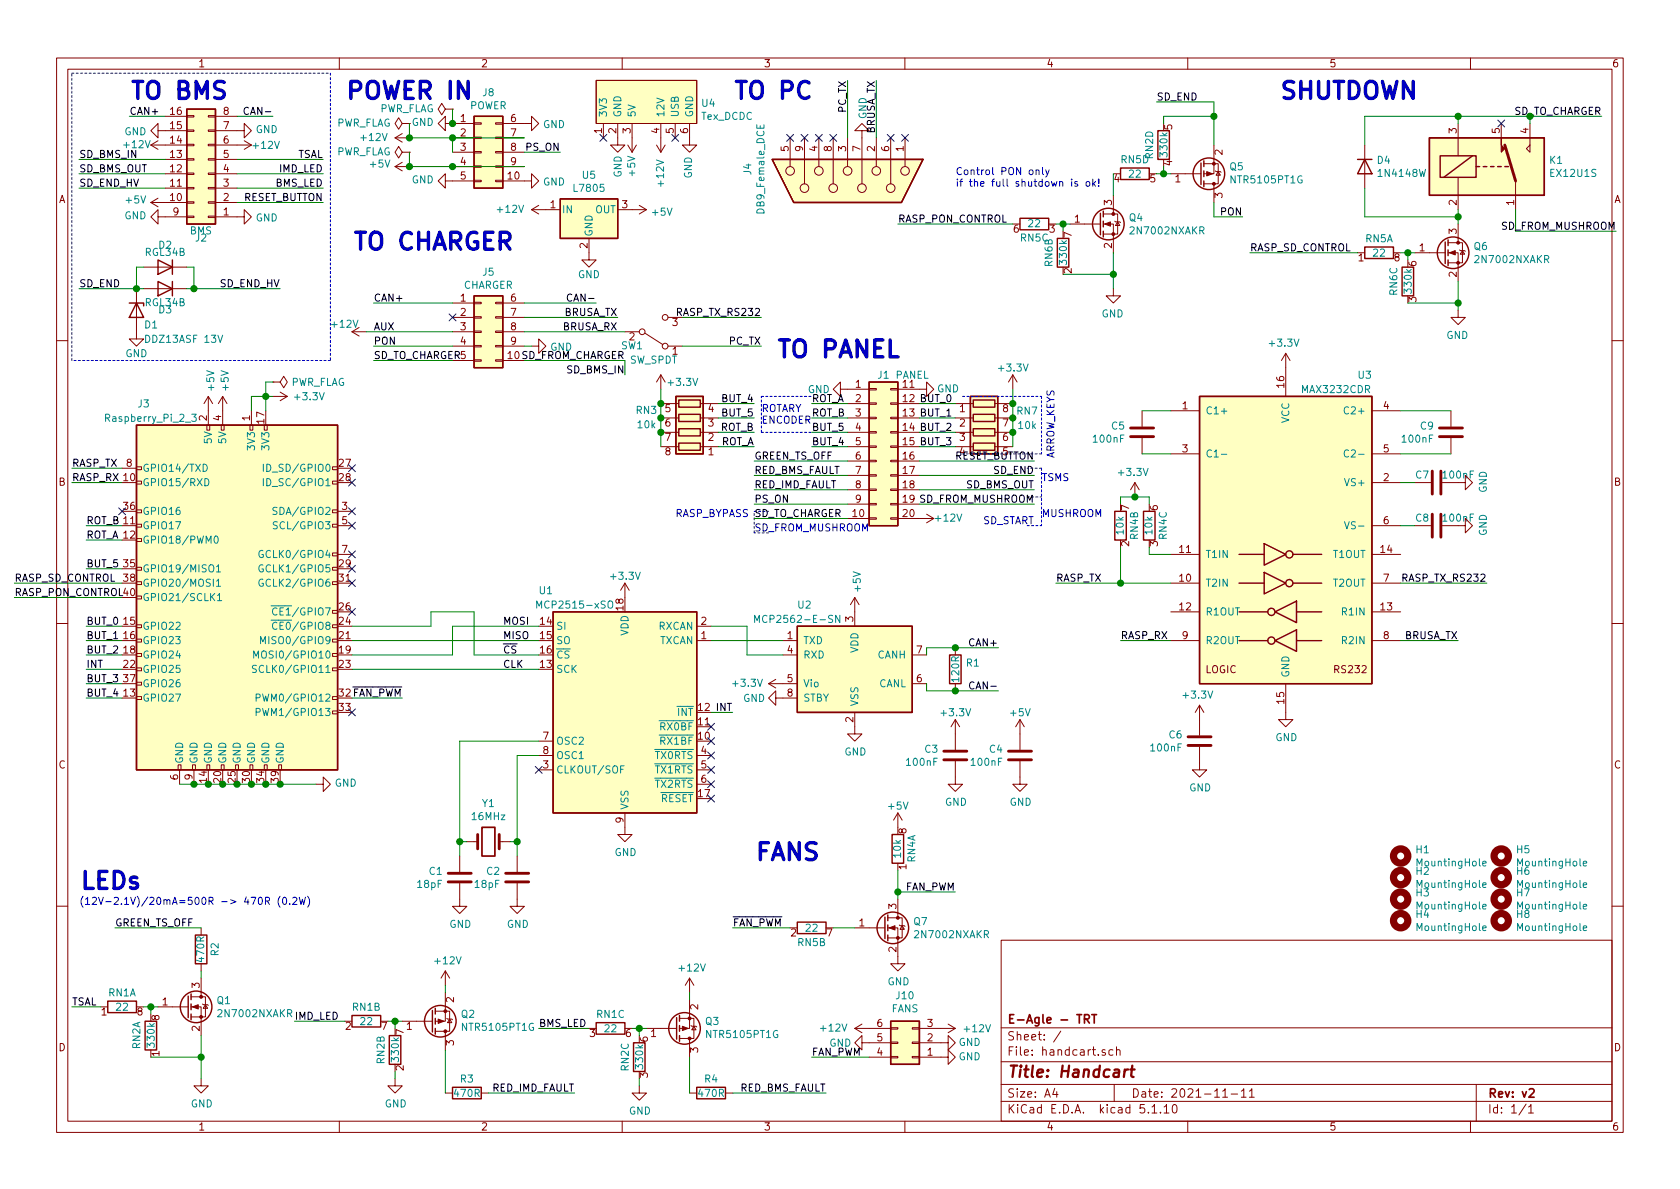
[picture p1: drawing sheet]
<svg xmlns="http://www.w3.org/2000/svg" width="297mm" height="210mm" viewBox="0 0 297 210" stroke-linecap="round" stroke-linejoin="round" font-family="sans-serif">
<defs><g id="words">
<g font-size="4.2" fill="#0000c2">
<text x="22.9" y="17.5">TO BMS</text>
<text x="61" y="17.5">POWER IN</text>
<text x="129.5" y="17.5">TO PC</text>
<text x="226.1" y="17.5">SHUTDOWN</text>
<text x="62.2" y="44.2">TO CHARGER</text>
<text x="137.2" y="63.3">TO PANEL</text>
<text x="133.3" y="152.2">FANS</text>
<text x="14" y="157.2">LEDs</text>
</g>
<text font-size="2.8" fill="#840000" x="178" y="190.5">Title: Handcart</text>
<g font-size="2.1" fill="#840000">
<text x="178" y="184">Sheet: /</text>
<text x="178" y="181">E-Agle - TRT</text>
<text x="178" y="186.7">File: handcart.sch</text>
<text x="178" y="196.9">KiCad E.D.A. kicad 5.1.10</text>
<text x="178" y="194.1">Size: A4</text>
<text x="200" y="194.1">Date: 2021-11-11</text>
<text x="263" y="194.1">Rev: v2</text>
<text x="263" y="196.9">Id: 1/1</text>
</g>
<g font-size="1.8" fill="#840000">
<text x="35" y="11.9">1</text>
<text x="85" y="11.9">2</text>
<text x="135" y="11.9">3</text>
<text x="185" y="11.9">4</text>
<text x="235" y="11.9">5</text>
<text x="285" y="11.9">6</text>
<text x="30.1" y="22.9">15</text>
<text x="30.1" y="20.3">16</text>
<text x="39.5" y="22.9">7</text>
<text x="39.5" y="20.3">8</text>
<text x="81.4" y="21.6">1</text>
<text x="90.3" y="21.6">6</text>
<text x="106.4" y="23.6" transform="rotate(-90 106.4 23.6)">1</text>
<text x="109" y="23.6" transform="rotate(-90 109 23.6)">2</text>
<text x="111.5" y="23.6" transform="rotate(-90 111.5 23.6)">3</text>
<text x="116.6" y="23.6" transform="rotate(-90 116.6 23.6)">4</text>
<text x="119.1" y="23.6" transform="rotate(-90 119.1 23.6)">5</text>
<text x="121.7" y="23.6" transform="rotate(-90 121.7 23.6)">6</text>
<text x="207.3" y="23" transform="rotate(-90 207.3 23)">5</text>
<text x="257.6" y="23.6" transform="rotate(-90 257.6 23.6)">3</text>
<text x="265.2" y="23.6" transform="rotate(-90 265.2 23.6)">5</text>
<text x="270.3" y="23.6" transform="rotate(-90 270.3 23.6)">4</text>
<text x="30.1" y="27.9">13</text>
<text x="30.1" y="25.4">14</text>
<text x="39.5" y="27.9">5</text>
<text x="39.5" y="25.4">6</text>
<text x="81.4" y="24.1">2</text>
<text x="81.4" y="26.7">3</text>
<text x="81.4" y="29.2">4</text>
<text x="90.3" y="24.1">7</text>
<text x="90.3" y="26.7">8</text>
<text x="90.3" y="29.2">9</text>
<text x="139.4" y="26.8" transform="rotate(-90 139.4 26.8)">5</text>
<text x="142" y="26.8" transform="rotate(-90 142 26.8)">9</text>
<text x="144.5" y="26.8" transform="rotate(-90 144.5 26.8)">4</text>
<text x="147.1" y="26.8" transform="rotate(-90 147.1 26.8)">8</text>
<text x="149.6" y="26.8" transform="rotate(-90 149.6 26.8)">3</text>
<text x="152.1" y="26.8" transform="rotate(-90 152.1 26.8)">7</text>
<text x="154.7" y="26.8" transform="rotate(-90 154.7 26.8)">2</text>
<text x="157.2" y="26.8" transform="rotate(-90 157.2 26.8)">6</text>
<text x="159.8" y="26.8" transform="rotate(-90 159.8 26.8)">1</text>
<text x="207.3" y="29.3" transform="rotate(-90 207.3 29.3)">4</text>
<text x="216.2" y="27.4" transform="rotate(-90 216.2 27.4)">2</text>
<text x="10.4" y="35.9">A</text>
<text x="30.1" y="35.6">10</text>
<text x="30.1" y="33">11</text>
<text x="30.1" y="30.5">12</text>
<text x="39.5" y="35.6">2</text>
<text x="39.5" y="33">3</text>
<text x="39.5" y="30.5">4</text>
<text x="81.4" y="31.7">5</text>
<text x="89.8" y="31.7">10</text>
<text x="197" y="32.3">4</text>
<text x="203.4" y="32.3">5</text>
<text x="207.8" y="32.3">1</text>
<text x="216.2" y="35" transform="rotate(-90 216.2 35)">3</text>
<text x="285.4" y="35.9">A</text>
<text x="30.6" y="38.1">9</text>
<text x="39.5" y="38.1">1</text>
<text x="97.3" y="36.8">1</text>
<text x="110" y="36.8">3</text>
<text x="179.2" y="41.1">6</text>
<text x="185.6" y="41.1">3</text>
<text x="190" y="39.4">1</text>
<text x="196.6" y="36.3" transform="rotate(-90 196.6 36.3)">3</text>
<text x="257.6" y="41.4" transform="rotate(-90 257.6 41.4)">3</text>
<text x="257.6" y="36.3" transform="rotate(-90 257.6 36.3)">2</text>
<text x="267.7" y="36.3" transform="rotate(-90 267.7 36.3)">1</text>
<text x="103.9" y="43.9" transform="rotate(-90 103.9 43.9)">2</text>
<text x="189.5" y="42" transform="rotate(-90 189.5 42)">7</text>
<text x="196.6" y="43.9" transform="rotate(-90 196.6 43.9)">2</text>
<text x="240.2" y="46.2">1</text>
<text x="246.5" y="46.2">8</text>
<text x="250.4" y="47.1" transform="rotate(-90 250.4 47.1)">6</text>
<text x="251" y="44.4">1</text>
<text x="81.4" y="53.3">1</text>
<text x="90.3" y="53.3">6</text>
<text x="189.5" y="48.4" transform="rotate(-90 189.5 48.4)">2</text>
<text x="250.4" y="53.4" transform="rotate(-90 250.4 53.4)">3</text>
<text x="257.6" y="49" transform="rotate(-90 257.6 49)">2</text>
<text x="81.4" y="55.9">2</text>
<text x="81.4" y="58.4">3</text>
<text x="90.3" y="55.9">7</text>
<text x="90.3" y="58.4">8</text>
<text x="118.9" y="57.7">3</text>
<text x="81.4" y="61">4</text>
<text x="90.3" y="61">9</text>
<text x="111.3" y="60.2">2</text>
<text x="151.3" y="68.6">1</text>
<text x="151.3" y="71.1">2</text>
<text x="159.7" y="68.6">11</text>
<text x="227.1" y="68.5" transform="rotate(-90 227.1 68.5)">16</text>
<text x="36.6" y="74.4" transform="rotate(-90 36.6 74.4)">2</text>
<text x="39.1" y="74.4" transform="rotate(-90 39.1 74.4)">4</text>
<text x="44.2" y="74.4" transform="rotate(-90 44.2 74.4)">1</text>
<text x="46.7" y="74.9" transform="rotate(-90 46.7 74.9)">17</text>
<text x="117.6" y="72.9">5</text>
<text x="117.6" y="75.4">6</text>
<text x="117.6" y="78">7</text>
<text x="125.2" y="78">2</text>
<text x="125.2" y="75.4">3</text>
<text x="125.2" y="72.9">4</text>
<text x="151.3" y="73.7">3</text>
<text x="151.3" y="76.2">4</text>
<text x="169.7" y="72.9">1</text>
<text x="169.7" y="75.4">2</text>
<text x="169.7" y="78">3</text>
<text x="177.3" y="78">6</text>
<text x="177.3" y="75.4">7</text>
<text x="177.3" y="72.9">8</text>
<text x="209.1" y="72.4">1</text>
<text x="244.6" y="72.4">4</text>
<text x="22.4" y="82.5">8</text>
<text x="60" y="82.5">27</text>
<text x="117.6" y="80.5">8</text>
<text x="125.2" y="80.5">1</text>
<text x="151.3" y="78.7">5</text>
<text x="151.3" y="81.3">6</text>
<text x="151.3" y="83.8">7</text>
<text x="159.7" y="81.3">16</text>
<text x="159.7" y="83.8">17</text>
<text x="177.3" y="80.5">5</text>
<text x="209.1" y="80">3</text>
<text x="244.6" y="80">5</text>
<text x="10.4" y="85.9">B</text>
<text x="60" y="85.1">28</text>
<text x="151.3" y="86.4">8</text>
<text x="151.3" y="88.9">9</text>
<text x="159.7" y="86.4">18</text>
<text x="244.6" y="85.1">2</text>
<text x="285.4" y="85.9">B</text>
<text x="21.9" y="90.2">36</text>
<text x="60.5" y="90.2">3</text>
<text x="60.5" y="92.7">5</text>
<text x="150.8" y="91.4">10</text>
<text x="159.7" y="91.4">20</text>
<text x="199.6" y="90.3" transform="rotate(-90 199.6 90.3)">7</text>
<text x="204.7" y="90.3" transform="rotate(-90 204.7 90.3)">6</text>
<text x="244.6" y="92.7">6</text>
<text x="21.9" y="100.3">35</text>
<text x="60" y="100.3">29</text>
<text x="60.5" y="97.8">7</text>
<text x="199.6" y="96.6" transform="rotate(-90 199.6 96.6)">2</text>
<text x="204.7" y="96.6" transform="rotate(-90 204.7 96.6)">3</text>
<text x="208.6" y="97.8">11</text>
<text x="244.1" y="97.8">14</text>
<text x="21.9" y="102.9">38</text>
<text x="60" y="107.9">26</text>
<text x="60" y="102.9">31</text>
<text x="110.2" y="107.9" transform="rotate(-90 110.2 107.9)">18</text>
<text x="208.6" y="102.9">10</text>
<text x="208.6" y="107.9">12</text>
<text x="244.1" y="107.9">13</text>
<text x="244.6" y="102.9">7</text>
<text x="21.9" y="110.5">15</text>
<text x="21.9" y="113">16</text>
<text x="60" y="113">21</text>
<text x="60" y="110.5">24</text>
<text x="95.6" y="110.5">14</text>
<text x="95.6" y="113">15</text>
<text x="124" y="113">1</text>
<text x="124" y="110.5">2</text>
<text x="139.2" y="113">1</text>
<text x="150.9" y="110" transform="rotate(-90 150.9 110)">3</text>
<text x="209.1" y="113">9</text>
<text x="244.6" y="113">8</text>
<text x="21.9" y="115.6">18</text>
<text x="21.9" y="118.1">22</text>
<text x="60" y="115.6">19</text>
<text x="60" y="118.1">23</text>
<text x="95.6" y="118.1">13</text>
<text x="95.6" y="115.6">16</text>
<text x="139.2" y="115.6">4</text>
<text x="162.1" y="115.6">7</text>
<text x="213.1" y="119">LOGIC</text>
<text x="236.1" y="119">RS232</text>
<text x="21.9" y="123.2">13</text>
<text x="21.9" y="120.6">37</text>
<text x="60" y="125.7">33</text>
<text x="139.2" y="120.6">5</text>
<text x="139.2" y="123.2">8</text>
<text x="162.1" y="120.6">6</text>
<text x="227.1" y="124.4" transform="rotate(-90 227.1 124.4)">15</text>
<text x="96" y="130.8">7</text>
<text x="123.5" y="130.8">10</text>
<text x="123.5" y="128.3">11</text>
<text x="150.9" y="127.7" transform="rotate(-90 150.9 127.7)">2</text>
<text x="10.4" y="135.9">C</text>
<text x="31.5" y="137.9" transform="rotate(-90 31.5 137.9)">6</text>
<text x="34" y="137.9" transform="rotate(-90 34 137.9)">9</text>
<text x="96" y="135.9">3</text>
<text x="96" y="133.3">8</text>
<text x="124" y="133.3">4</text>
<text x="124" y="135.9">5</text>
<text x="285.4" y="135.9">C</text>
<text x="36.6" y="138.4" transform="rotate(-90 36.6 138.4)">14</text>
<text x="39.1" y="138.4" transform="rotate(-90 39.1 138.4)">20</text>
<text x="41.7" y="138.4" transform="rotate(-90 41.7 138.4)">25</text>
<text x="44.2" y="138.4" transform="rotate(-90 44.2 138.4)">30</text>
<text x="46.7" y="138.4" transform="rotate(-90 46.7 138.4)">34</text>
<text x="49.3" y="138.4" transform="rotate(-90 49.3 138.4)">39</text>
<text x="123.5" y="141">17</text>
<text x="124" y="138.4">6</text>
<text x="110.2" y="145.5" transform="rotate(-90 110.2 145.5)">9</text>
<text x="160.3" y="147.4" transform="rotate(-90 160.3 147.4)">8</text>
<text x="160.3" y="153.8" transform="rotate(-90 160.3 153.8)">1</text>
<text x="158.5" y="160.8" transform="rotate(-90 158.5 160.8)">3</text>
<text x="139.9" y="165.6">2</text>
<text x="146.2" y="165.6">7</text>
<text x="151.9" y="163.8">1</text>
<text x="158.5" y="168.4" transform="rotate(-90 158.5 168.4)">2</text>
<text x="17.9" y="179.6">1</text>
<text x="24.3" y="179.6">8</text>
<text x="28.7" y="177.8">1</text>
<text x="35.3" y="174.7" transform="rotate(-90 35.3 174.7)">3</text>
<text x="80.3" y="177.3" transform="rotate(-90 80.3 177.3)">2</text>
<text x="123.4" y="178.5" transform="rotate(-90 123.4 178.5)">2</text>
<text x="10.4" y="185.9">D</text>
<text x="28.2" y="180.4" transform="rotate(-90 28.2 180.4)">8</text>
<text x="35.3" y="182.3" transform="rotate(-90 35.3 182.3)">2</text>
<text x="61.1" y="182.1">2</text>
<text x="67.5" y="182.1">7</text>
<text x="71.4" y="183" transform="rotate(-90 71.4 183)">7</text>
<text x="71.9" y="182.1">1</text>
<text x="80.3" y="184.9" transform="rotate(-90 80.3 184.9)">3</text>
<text x="104.3" y="183.4">3</text>
<text x="110.6" y="183.4">6</text>
<text x="114.6" y="184.2" transform="rotate(-90 114.6 184.2)">6</text>
<text x="115.1" y="183.4">1</text>
<text x="155.1" y="184.1">5</text>
<text x="155.1" y="181.6">6</text>
<text x="164" y="184.1">2</text>
<text x="164" y="181.6">3</text>
<text x="285.4" y="185.9">D</text>
<text x="28.2" y="186.8" transform="rotate(-90 28.2 186.8)">1</text>
<text x="71.4" y="189.3" transform="rotate(-90 71.4 189.3)">2</text>
<text x="114.6" y="190.6" transform="rotate(-90 114.6 190.6)">3</text>
<text x="123.4" y="186.2" transform="rotate(-90 123.4 186.2)">3</text>
<text x="155.1" y="186.7">4</text>
<text x="164" y="186.7">1</text>
<text x="35" y="199.9">1</text>
<text x="85" y="199.9">2</text>
<text x="135" y="199.9">3</text>
<text x="185" y="199.9">4</text>
<text x="235" y="199.9">5</text>
<text x="285" y="199.9">6</text>
</g>
<g font-size="1.8" fill="#008484">
<text x="85.4" y="17">J8</text>
<text x="22" y="23.9">GND</text>
<text x="45.2" y="23.5">GND</text>
<text x="59.4" y="22.4">PWR_FLAG</text>
<text x="67" y="19.9">PWR_FLAG</text>
<text x="72.8" y="22.3">GND</text>
<text x="83" y="19.3">POWER</text>
<text x="96" y="22.7">GND</text>
<text x="107.3" y="20.8" transform="rotate(-90 107.3 20.8)">3V3</text>
<text x="109.9" y="20.8" transform="rotate(-90 109.9 20.8)">GND</text>
<text x="112.4" y="20.8" transform="rotate(-90 112.4 20.8)">5V</text>
<text x="117.5" y="20.8" transform="rotate(-90 117.5 20.8)">12V</text>
<text x="120" y="20.8" transform="rotate(-90 120 20.8)">USB</text>
<text x="122.6" y="20.8" transform="rotate(-90 122.6 20.8)">GND</text>
<text x="124" y="21.2">Tex_DCDC</text>
<text x="124.1" y="18.9">U4</text>
<text x="153.2" y="21.1" transform="rotate(-90 153.2 21.1)">GND</text>
<text x="22" y="26.2">+12V</text>
<text x="44.9" y="26.3">+12V</text>
<text x="59.4" y="27.5">PWR_FLAG</text>
<text x="64" y="24.9">+12V</text>
<text x="65.5" y="29.6">+5V</text>
<text x="198.2" y="28.9">RN5D</text>
<text x="203.9" y="28.1" transform="rotate(-90 203.9 28.1)">RN2D</text>
<text x="206.4" y="27.6" transform="rotate(-90 206.4 27.6)">330k</text>
<text x="243.5" y="29">D4</text>
<text x="274" y="29">K1</text>
<text x="22.4" y="36">+5V</text>
<text x="72.8" y="32.4">GND</text>
<text x="96" y="32.8">GND</text>
<text x="101.7" y="33.9">L7805</text>
<text x="103" y="31.6">U5</text>
<text x="109.9" y="31.4" transform="rotate(-90 109.9 31.4)">GND</text>
<text x="112.3" y="31.1" transform="rotate(-90 112.3 31.1)">+5V</text>
<text x="117.4" y="32.8" transform="rotate(-90 117.4 32.8)">+12V</text>
<text x="122.4" y="31.6" transform="rotate(-90 122.4 31.6)">GND</text>
<text x="132.8" y="30.9" transform="rotate(-90 132.8 30.9)">J4</text>
<text x="199.7" y="31.4">22</text>
<text x="217.5" y="30.1">Q5</text>
<text x="217.8" y="32.4">NTR5105PT1G</text>
<text x="243.9" y="31.3">1N4148W</text>
<text x="274.3" y="31.3">EX12U1S</text>
<text x="22" y="38.8">GND</text>
<text x="33.6" y="41.4">BMS</text>
<text x="45.2" y="39.2">GND</text>
<text x="88.1" y="37.6">+12V</text>
<text x="99.3" y="37.7">IN</text>
<text x="104.8" y="41.9" transform="rotate(-90 104.8 41.9)">GND</text>
<text x="105.2" y="37.7">OUT</text>
<text x="115.4" y="38.1">+5V</text>
<text x="135.2" y="37.6" transform="rotate(-90 135.2 37.6)">DB9_Female_DCE</text>
<text x="181.9" y="40.2">22</text>
<text x="199.7" y="39.1">Q4</text>
<text x="200.1" y="41.4">2N7002NXAKR</text>
<text x="25.7" y="45.3">RGL34B</text>
<text x="28.1" y="44">D2</text>
<text x="34.6" y="42.7">J2</text>
<text x="180.5" y="42.7">RN5C</text>
<text x="186.1" y="47.1" transform="rotate(-90 186.1 47.1)">RN6B</text>
<text x="188.6" y="46.6" transform="rotate(-90 188.6 46.6)">330k</text>
<text x="241.4" y="42.8">RN5A</text>
<text x="242.9" y="45.4">22</text>
<text x="260.7" y="44.2">Q6</text>
<text x="261.1" y="46.5">2N7002NXAKR</text>
<text x="81.9" y="51.1">CHARGER</text>
<text x="85.4" y="48.8">J5</text>
<text x="102.2" y="49.2">GND</text>
<text x="247.1" y="52.2" transform="rotate(-90 247.1 52.2)">RN6C</text>
<text x="249.6" y="51.7" transform="rotate(-90 249.6 51.7)">330k</text>
<text x="25.6" y="58.1">D1</text>
<text x="25.7" y="54.1">RGL34B</text>
<text x="28.1" y="55.4">D3</text>
<text x="58.8" y="58">+12V</text>
<text x="194.8" y="56.1">GND</text>
<text x="255.7" y="59.9">GND</text>
<text x="22.2" y="63.2">GND</text>
<text x="26.1" y="60.6">DDZ13ASF 13V</text>
<text x="97.3" y="62">GND</text>
<text x="109.9" y="61.8">SW1</text>
<text x="111.3" y="64.3">SW_SPDT</text>
<text x="118.9" y="62.7">1</text>
<text x="176.7" y="65.7">+3.3V</text>
<text x="224.6" y="61.3">+3.3V</text>
<text x="37.9" y="69" transform="rotate(-90 37.9 69)">+5V</text>
<text x="40.4" y="69" transform="rotate(-90 40.4 69)">+5V</text>
<text x="51.3" y="68.2">PWR_FLAG</text>
<text x="52.3" y="70.8">+3.3V</text>
<text x="118.3" y="68.2">+3.3V</text>
<text x="155.2" y="67">J1 PANEL</text>
<text x="230.4" y="69.5">MAX3232CDR</text>
<text x="240.2" y="67">U3</text>
<text x="19" y="74.6">Raspberry_Pi_2_3</text>
<text x="24.4" y="72.1">J3</text>
<text x="112.5" y="73.2">RN3</text>
<text x="112.8" y="75.7">10k</text>
<text x="179.9" y="73.3">RN7</text>
<text x="180.1" y="75.9">10k</text>
<text x="196.6" y="76">C5</text>
<text x="213.1" y="73.3">C1+</text>
<text x="228" y="74.8" transform="rotate(-90 228 74.8)">VCC</text>
<text x="238.3" y="73.3">C2+</text>
<text x="251.2" y="76">C9</text>
<text x="25.1" y="83.4">GPIO14/TXD</text>
<text x="37.5" y="78.4" transform="rotate(-90 37.5 78.4)">5V</text>
<text x="40" y="78.4" transform="rotate(-90 40 78.4)">5V</text>
<text x="45.1" y="79.3" transform="rotate(-90 45.1 79.3)">3V3</text>
<text x="47.6" y="83.4">ID_SD/GPIO0</text>
<text x="47.6" y="79.3" transform="rotate(-90 47.6 79.3)">3V3</text>
<text x="193.4" y="78.3">100nF</text>
<text x="213.1" y="80.9">C1-</text>
<text x="238.7" y="80.9">C2-</text>
<text x="248.1" y="78.3">100nF</text>
<text x="25.1" y="86">GPIO15/RXD</text>
<text x="47.6" y="86">ID_SC/GPIO1</text>
<text x="197.9" y="84.2">+3.3V</text>
<text x="238.2" y="86">VS+</text>
<text x="250.3" y="84.6">C7</text>
<text x="255.3" y="84.6">100nF</text>
<text x="262.9" y="87.2" transform="rotate(-90 262.9 87.2)">GND</text>
<text x="25.1" y="93.6">GPIO17</text>
<text x="25.1" y="91.1">GPIO16</text>
<text x="49" y="91.1">SDA/GPIO2</text>
<text x="49.2" y="93.6">SCL/GPIO3</text>
<text x="165.6" y="92.2">+12V</text>
<text x="198.7" y="94.4" transform="rotate(-90 198.7 94.4)">10k</text>
<text x="201.2" y="95.4" transform="rotate(-90 201.2 95.4)">RN4B</text>
<text x="203.8" y="94.4" transform="rotate(-90 203.8 94.4)">10k</text>
<text x="206.3" y="95.4" transform="rotate(-90 206.3 95.4)">RN4C</text>
<text x="238.6" y="93.6">VS-</text>
<text x="250.3" y="92.2">C8</text>
<text x="255.3" y="92.2">100nF</text>
<text x="262.9" y="94.8" transform="rotate(-90 262.9 94.8)">GND</text>
<text x="25.1" y="96.1">GPIO18/PWM0</text>
<text x="25.1" y="101.2">GPIO19/MISO1</text>
<text x="46.8" y="101.2">GCLK1/GPIO5</text>
<text x="46.8" y="98.7">GCLK0/GPIO4</text>
<text x="213.1" y="98.7">T1IN</text>
<text x="235.8" y="98.7">T1OUT</text>
<text x="25.1" y="103.8">GPIO20/MOSI1</text>
<text x="25.1" y="106.3">GPIO21/SCLK1</text>
<text x="46.8" y="103.8">GCLK2/GPIO6</text>
<text x="95.4" y="105.1">U1</text>
<text x="95.6" y="107.6">MCP2515-xSO</text>
<text x="108.2" y="102.5">+3.3V</text>
<text x="141.1" y="107.6">U2</text>
<text x="152.2" y="104.5" transform="rotate(-90 152.2 104.5)">+5V</text>
<text x="213.1" y="103.8">T2IN</text>
<text x="235.8" y="103.8">T2OUT</text>
<text x="25.1" y="111.4">GPIO22</text>
<text x="25.1" y="113.9">GPIO23</text>
<text x="47.3" y="113.9">MISO0/GPIO9</text>
<text x="49.3" y="111.4">CE0/GPIO8</text>
<text x="49.3" y="108.8">CE1/GPIO7</text>
<text x="98.3" y="111.4">SI</text>
<text x="98.3" y="113.9">SO</text>
<text x="111.1" y="112.4" transform="rotate(-90 111.1 112.4)">VDD</text>
<text x="116.4" y="111.4">RXCAN</text>
<text x="116.6" y="113.9">TXCAN</text>
<text x="134.6" y="110.2">MCP2562-E-SN</text>
<text x="142" y="113.9">TXD</text>
<text x="213.1" y="108.8">R1OUT</text>
<text x="213.1" y="113.9">R2OUT</text>
<text x="237.5" y="108.8">R1IN</text>
<text x="237.5" y="113.9">R2IN</text>
<text x="25.1" y="116.5">GPIO24</text>
<text x="25.1" y="119">GPIO25</text>
<text x="46" y="119">SCLK0/GPIO11</text>
<text x="46.3" y="116.5">MOSI0/GPIO10</text>
<text x="98.3" y="119">SCK</text>
<text x="98.3" y="116.5">CS</text>
<text x="142" y="116.5">RXD</text>
<text x="151.8" y="115.5" transform="rotate(-90 151.8 115.5)">VDD</text>
<text x="155.2" y="116.5">CANH</text>
<text x="170.9" y="117.9">R1</text>
<text x="228" y="119.9" transform="rotate(-90 228 119.9)">GND</text>
<text x="25.1" y="124.1">GPIO27</text>
<text x="25.1" y="121.5">GPIO26</text>
<text x="46.5" y="124.1">PWM0/GPIO12</text>
<text x="129.7" y="121.5">+3.3V</text>
<text x="131.4" y="124.1">GND</text>
<text x="142" y="121.5">Vio</text>
<text x="142" y="124.1">STBY</text>
<text x="151.8" y="125" transform="rotate(-90 151.8 125)">VSS</text>
<text x="155.4" y="121.5">CANL</text>
<text x="169.6" y="120.5" transform="rotate(-90 169.6 120.5)">120R</text>
<text x="209.4" y="123.5">+3.3V</text>
<text x="46.5" y="126.6">PWM1/GPIO13</text>
<text x="98.3" y="131.7">OSC2</text>
<text x="116.9" y="131.7">RX1BF</text>
<text x="116.9" y="129.2">RX0BF</text>
<text x="119.8" y="126.6">INT</text>
<text x="166.6" y="126.7">+3.3V</text>
<text x="178.7" y="126.7">+5V</text>
<text x="206.7" y="130.6">C6</text>
<text x="225.5" y="131.1">GND</text>
<text x="32.4" y="135.1" transform="rotate(-90 32.4 135.1)">GND</text>
<text x="34.9" y="135.1" transform="rotate(-90 34.9 135.1)">GND</text>
<text x="37.5" y="135.1" transform="rotate(-90 37.5 135.1)">GND</text>
<text x="40" y="135.1" transform="rotate(-90 40 135.1)">GND</text>
<text x="42.5" y="135.1" transform="rotate(-90 42.5 135.1)">GND</text>
<text x="45.1" y="135.1" transform="rotate(-90 45.1 135.1)">GND</text>
<text x="47.6" y="135.1" transform="rotate(-90 47.6 135.1)">GND</text>
<text x="50.2" y="135.1" transform="rotate(-90 50.2 135.1)">GND</text>
<text x="98.3" y="136.8">CLKOUT/SOF</text>
<text x="98.3" y="134.2">OSC1</text>
<text x="115.9" y="134.2">TX0RTS</text>
<text x="115.9" y="136.8">TX1RTS</text>
<text x="149.3" y="133.6">GND</text>
<text x="160.4" y="135.4">100nF</text>
<text x="163.6" y="133.1">C3</text>
<text x="171.9" y="135.4">100nF</text>
<text x="175" y="133.1">C4</text>
<text x="203.6" y="132.9">100nF</text>
<text x="59.2" y="139.1">GND</text>
<text x="85.3" y="142.7">Y1</text>
<text x="111.1" y="143.3" transform="rotate(-90 111.1 143.3)">VSS</text>
<text x="115.9" y="139.3">TX2RTS</text>
<text x="116.8" y="141.9">RESET</text>
<text x="157.1" y="143.2">+5V</text>
<text x="167.1" y="142.5">GND</text>
<text x="178.5" y="142.5">GND</text>
<text x="210.3" y="139.9">GND</text>
<text x="83.6" y="145">16MHz</text>
<text x="75.9" y="154.7">C1</text>
<text x="86.1" y="154.7">C2</text>
<text x="108.7" y="151.4">GND</text>
<text x="159.3" y="151.6" transform="rotate(-90 159.3 151.6)">10k</text>
<text x="161.8" y="152.5" transform="rotate(-90 161.8 152.5)">RN4A</text>
<text x="250.4" y="154.7">H2</text>
<text x="250.4" y="150.9">H1</text>
<text x="250.7" y="153.2">MountingHole</text>
<text x="268.2" y="154.7">H6</text>
<text x="268.2" y="150.9">H5</text>
<text x="268.5" y="153.2">MountingHole</text>
<text x="73.9" y="157">18pF</text>
<text x="84" y="157">18pF</text>
<text x="250.4" y="158.5">H3</text>
<text x="250.7" y="157">MountingHole</text>
<text x="250.7" y="160.8">MountingHole</text>
<text x="268.2" y="158.5">H7</text>
<text x="268.5" y="157">MountingHole</text>
<text x="268.5" y="160.8">MountingHole</text>
<text x="79.5" y="164.1">GND</text>
<text x="89.6" y="164.1">GND</text>
<text x="141.1" y="167.3">RN5B</text>
<text x="142.5" y="164.8">22</text>
<text x="161.6" y="163.6">Q7</text>
<text x="162" y="165.9">2N7002NXAKR</text>
<text x="250.4" y="162.3">H4</text>
<text x="250.7" y="164.6">MountingHole</text>
<text x="268.2" y="162.3">H8</text>
<text x="268.5" y="164.6">MountingHole</text>
<text x="36.1" y="170" transform="rotate(-90 36.1 170)">470R</text>
<text x="38.7" y="169" transform="rotate(-90 38.7 169)">R2</text>
<text x="77" y="170.5">+12V</text>
<text x="120.2" y="171.8">+12V</text>
<text x="19.2" y="176.2">RN1A</text>
<text x="20.6" y="178.7">22</text>
<text x="38.4" y="177.6">Q1</text>
<text x="38.8" y="179.9">2N7002NXAKR</text>
<text x="62.4" y="178.7">RN1B</text>
<text x="81.6" y="180">Q2</text>
<text x="156.9" y="174.2">GND</text>
<text x="157.6" y="179">FANS</text>
<text x="158.5" y="176.7">J10</text>
<text x="24.8" y="185.5" transform="rotate(-90 24.8 185.5)">RN2A</text>
<text x="27.4" y="185.1" transform="rotate(-90 27.4 185.1)">330k</text>
<text x="63.8" y="181.3">22</text>
<text x="81.9" y="182.3">NTR5105PT1G</text>
<text x="105.5" y="180">RN1C</text>
<text x="107" y="182.5">22</text>
<text x="124.8" y="181.2">Q3</text>
<text x="125.1" y="183.6">NTR5105PT1G</text>
<text x="145.2" y="182.4">+12V</text>
<text x="146.6" y="185.1">GND</text>
<text x="169.5" y="185">GND</text>
<text x="170.6" y="182.5">+12V</text>
<text x="68" y="188.1" transform="rotate(-90 68 188.1)">RN2B</text>
<text x="70.5" y="187.6" transform="rotate(-90 70.5 187.6)">330k</text>
<text x="81.4" y="191.4">R3</text>
<text x="111.2" y="189.4" transform="rotate(-90 111.2 189.4)">RN2C</text>
<text x="113.7" y="188.9" transform="rotate(-90 113.7 188.9)">330k</text>
<text x="124.6" y="191.4">R4</text>
<text x="169.5" y="187.5">GND</text>
<text x="33.7" y="195.8">GND</text>
<text x="68" y="195.8">GND</text>
<text x="80.4" y="194">470R</text>
<text x="111.2" y="197.1">GND</text>
<text x="123.6" y="194">470R</text>
</g>
<g font-size="1.8">
<text x="204.5" y="17.8">SD_END</text>
<text x="22.9" y="20.3">CAN+</text>
<text x="43.8" y="20.3">CAN-</text>
<text x="149.6" y="19.9" transform="rotate(-90 149.6 19.9)">PC_TX</text>
<text x="154.7" y="23.7" transform="rotate(-90 154.7 23.7)">BRUSA_TX</text>
<text x="14" y="27.9">SD_BMS_IN</text>
<text x="52.5" y="27.9">TSAL</text>
<text x="93.1" y="26.7">PS_ON</text>
<text x="14" y="33">SD_END_HV</text>
<text x="14" y="30.5">SD_BMS_OUT</text>
<text x="42.9" y="35.6">RESET_BUTTON</text>
<text x="48.7" y="33">BMS_LED</text>
<text x="49.4" y="30.5">IMD_LED</text>
<text x="158.7" y="39.4">RASP_PON_CONTROL</text>
<text x="215.9" y="38.1">PON</text>
<text x="265.4" y="40.6">SD_FROM_MUSHROOM</text>
<text x="221" y="44.4">RASP_SD_CONTROL</text>
<text x="14" y="50.8">SD_END</text>
<text x="38.9" y="50.8">SD_END_HV</text>
<text x="66" y="53.3">CAN+</text>
<text x="101" y="53.3">CAN-</text>
<text x="66" y="58.4">AUX</text>
<text x="99.5" y="58.4">BRUSA_RX</text>
<text x="99.7" y="55.9">BRUSA_TX</text>
<text x="120.1" y="55.9">RASP_TX_RS232</text>
<text x="66" y="63.5">SD_TO_CHARGER5</text>
<text x="66" y="61">PON</text>
<text x="89.8" y="63.5">10SD_FROM_CHARGER</text>
<text x="128.9" y="61">PC_TX</text>
<text x="100.4" y="66">SD_BMS_IN</text>
<text x="127.7" y="71.1">BUT_4</text>
<text x="142.8" y="69.5">GND</text>
<text x="143.5" y="71.1">ROT_A</text>
<text x="159.7" y="71.1">12 BUT_0</text>
<text x="165.7" y="69.4">GND</text>
<text x="127.4" y="76.2">ROT_B</text>
<text x="127.7" y="73.7">BUT_5</text>
<text x="143.5" y="76.2">BUT_5</text>
<text x="143.5" y="73.7">ROT_B</text>
<text x="159.7" y="73.7">13 BUT_1</text>
<text x="159.7" y="76.2">14 BUT_2</text>
<text x="12.7" y="82.5">RASP_TX</text>
<text x="127.4" y="78.7">ROT_A</text>
<text x="133.3" y="83.8">RED_BMS_FAULT</text>
<text x="133.3" y="81.3">GREEN_TS_OFF</text>
<text x="143.5" y="78.7">BUT_4</text>
<text x="159.7" y="78.7">15 BUT_3</text>
<text x="168.6" y="81.3">RESET_BUTTON</text>
<text x="169.7" y="80.5">4</text>
<text x="175.7" y="83.8">SD_END</text>
<text x="12.7" y="85.1">RASP_RX 10</text>
<text x="133.3" y="88.9">PS_ON</text>
<text x="133.3" y="86.4">RED_IMD_FAULT</text>
<text x="159.7" y="88.9">19 SD_FROM_MUSHROOM</text>
<text x="170.8" y="86.4">SD_BMS_OUT</text>
<text x="15.2" y="92.7">ROT_B 11</text>
<text x="15.2" y="95.2">ROT_A 12</text>
<text x="133.3" y="91.4">SD_TO_CHARGER</text>
<text x="15.2" y="100.3">BUT_5</text>
<text x="2.5" y="102.9">RASP_SD_CONTROL</text>
<text x="2.5" y="105.4">RASP_PON_CONTROL40</text>
<text x="186.7" y="102.9">RASP_TX</text>
<text x="248.3" y="102.9">RASP_TX_RS232</text>
<text x="15.2" y="110.5">BUT_0</text>
<text x="15.2" y="113">BUT_1</text>
<text x="88.9" y="113">MISO</text>
<text x="88.9" y="110.5">MOSI</text>
<text x="198.1" y="113">RASP_RX</text>
<text x="248.3" y="113">BRUSA_TX</text>
<text x="15.2" y="115.6">BUT_2</text>
<text x="15.2" y="118.1">INT</text>
<text x="88.9" y="115.6">CS</text>
<text x="88.9" y="118.1">CLK</text>
<text x="171.7" y="114.3">CAN+</text>
<text x="15.2" y="120.6">BUT_3</text>
<text x="15.2" y="123.2">BUT_4</text>
<text x="60" y="123.2">32FAN_PWM</text>
<text x="123.5" y="125.7">12 INT</text>
<text x="172.1" y="121.9">CAN-</text>
<text x="160" y="157.5">FAN_PWM</text>
<text x="20.3" y="163.8">GREEN_TS_OFF</text>
<text x="129.5" y="163.8">FAN_PWM</text>
<text x="12.7" y="177.8">TSAL</text>
<text x="52.1" y="180.3">IMD_LED</text>
<text x="95.2" y="181.6">BMS_LED</text>
<text x="143.5" y="186.7">FAN_PWM</text>
<text x="86.9" y="193">RED_IMD_FAULT</text>
<text x="130.6" y="193">RED_BMS_FAULT</text>
</g>
<text font-size="1.8" fill="#008400" x="267.4" y="20.3">SD_TO_CHARGER</text>
<g font-size="1.8" fill="#0000c2">
<text x="168.9" y="31">Control PON only</text>
<text x="168.9" y="33">if the full shutdown is ok!</text>
<text x="134.6" y="72.9">ROTARY</text>
<text x="134.6" y="74.9">ENCODER</text>
<text x="186.4" y="81.5" transform="rotate(-90 186.4 81.5)">ARROW_KEYS</text>
<text x="184.1" y="85.1">TSMS</text>
<text x="119.4" y="91.4">RASP_BYPASS</text>
<text x="133.3" y="94">SD_FROM_MUSHROOM</text>
<text x="173.5" y="92.7">SD_START</text>
<text x="184.1" y="91.4">MUSHROOM</text>
<text x="14" y="160">(12V-2.1V)/20mA=500R -&gt; 470R (0.2W)</text>
</g>
</g></defs>
<g fill="none" stroke="#840000" stroke-width=".18">
<path d="M10 10.3h277v189.9h-277zM12 12.2h273v186.1h-273zM60 10.3v1.9M78.7 19.3l-.6-1-.6 1 .6 1 .6-1h1.3M80 19.3h.1M105.4 14.2h17.8v7.6h-17.8zM110 10.3v1.9M160 10.3v1.9M210 10.3v1.9M260 10.3v1.9M26.7 35.8l1.2 .8M26.7 35.8h6.3"/>
<path d="M26.7 25.6h6.3M26.7 25.6l1.2 .8M27.9 38.3v1.3l-1.2-1.3 1.2-1.2v1.2h5.1M27.9 23.1v-1.3l-1.2 1.3 1.2 1.3v-1.3h5.1M27.9 35l-1.2 .8M27.9 24.9l-1.2 .7M29.2 30.7h3.8M29.2 33.3h3.8M29.2 28.2h3.8M29.2 20.6h3.8M33 25.5h1.3v.3h-1.3zM33 23h1.3v.2h-1.3z"/>
<path d="M33 20.4h1.3v.3h-1.3zM33 28.1h1.3v.2h-1.3zM33 33.1h1.3v.3h-1.3zM33 35.7h1.3v.2h-1.3zM33 38.2h1.3v.3h-1.3zM33 30.6h1.3v.3h-1.3zM36.8 25.5h1.3v.3h-1.3zM36.8 23h1.3v.2h-1.3zM36.8 20.4h1.3v.3h-1.3zM36.8 28.1h1.3v.2h-1.3zM36.8 33.1h1.3v.3h-1.3zM36.8 35.7h1.3v.2h-1.3z"/>
<path d="M36.8 38.2h1.3v.3h-1.3zM36.8 30.6h1.3v.3h-1.3zM38.1 38.3h5.1v1.3l1.2-1.3-1.2-1.2v1.2M38.1 23.1h5.1v-1.3l1.2 1.3-1.2 1.3v-1.3M38.1 30.7h3.8M38.1 35.8h3.8M38.1 33.3h3.8M38.1 28.2h3.8M38.1 25.6h6.3M38.1 20.6h3.8M43.2 24.9l1.2 .7M44.4 25.6l-1.2 .8"/>
<path d="M69.8 24.4h2.6M69.8 29.5h2.6M69.8 24.4l1.3 .7M69.8 29.5l1.3 .7M71.1 26.9l-.6-1-.7 1 .7 1 .6-1h1.3M71.1 21.8l-.6-1-.7 1 .7 1.1 .6-1.1h1.3M71.1 23.6l-1.3 .8M71.1 28.7l-1.3 .8M72.4 26.9h.1M78.7 32v1.3l-1.2-1.3 1.2-1.3v1.3h5.1M78.7 21.8v1.3l-1.2-1.3 1.2-1.2v1.2h5.1M80 24.4h3.8"/>
<path d="M80 26.9h3.8M80 29.5h3.8M83.8 31.9h1.3v.2h-1.3zM83.8 29.3h1.3v.3h-1.3zM83.8 24.3h1.3v.2h-1.3zM83.8 21.7h1.3v.3h-1.3zM83.8 26.8h1.3v.2h-1.3zM87.6 31.9h1.3v.2h-1.3zM87.6 29.3h1.3v.3h-1.3zM87.6 24.3h1.3v.2h-1.3zM87.6 21.7h1.3v.3h-1.3zM87.6 26.8h1.3v.2h-1.3z"/>
<path d="M88.9 21.8h5.1v1.3l1.2-1.3-1.2-1.2v1.2M88.9 32h5.1v1.3l1.2-1.3-1.2-1.3v1.3M88.9 24.4h3.8M88.9 26.9h3.8M88.9 29.5h3.8M94 37.1h5.1M94 37.1l1.2 .7M95.2 36.3l-1.2 .8M106.7 21.8v2.6M109.2 21.8v3.8h1.3l-1.3 1.3-1.3-1.3h1.3M109.2 37.1h5.1M111 25.6l.8 1.3"/>
<path d="M111.8 21.8v5.1M112.5 25.6l-.7 1.3M113 36.3l1.3 .8M114.3 37.1l-1.3 .7M116.1 25.6l.7 1.3M116.8 21.8v5.1M117.6 25.6l-.8 1.3M119.4 21.8v2.6M121.9 21.8v3.8h-1.3l1.3 1.3 1.3-1.3h-1.3M139.7 24.4v5.1M142.2 24.4v8.1M144.8 24.4v5.1"/>
<path d="M147.3 24.4v8.1M149.9 24.4v5.1M152.4 23.1h-1.3l1.3-1.3 1.3 1.3h-1.3v9.4M154.9 24.4v5.1M157.5 24.4v8.1M160 24.4v5.1M189.2 39.6h5.4M195.1 39.6h1.7v5.1M195.1 37.8h2.5v3.6h-2.5M196.8 34.5v3.3M197.1 39.1l.1 .1h.8l.1 .2M197.6 39.2l.4 .7h-.8z"/>
<path d="M207 30.7h5.3M212.9 29h2.5v3.5h-2.5M214.6 25.6v5.1h-1.7M214.6 32.5v3.3M214.9 30.2l.1 .1h.8l.1 .2M215.4 30.3l.4 .7h-.8zM241.3 25.6v7.7M257.8 21.8v5.8M257.8 31.4v5.7M257.8 39.6v3.3M265.4 21.8v2.6M268 32v5.1"/>
<path d="M270.5 21.8v5.1l-.6-.6 .6-.7M24.1 51v8.9h-1.2l1.2 1.3 1.3-1.3h-1.3M25.4 51h7.6M25.4 47.2h7.6M62.2 58.7h2.6M62.2 58.7l1.3 .7M63.5 57.9l-1.3 .8M80 58.7h3.8M80 56.1h3.8M80 53.6h3.8M83.8 56h1.3v.3h-1.3zM83.8 53.5h1.3v.2h-1.3z"/>
<path d="M83.8 58.5h1.3v.3h-1.3zM87.6 56h1.3v.3h-1.3zM87.6 53.5h1.3v.2h-1.3zM87.6 58.5h1.3v.3h-1.3zM88.9 58.7h3.8M88.9 56.1h3.8M88.9 53.6h3.8M104.1 42.2v3.8h1.3l-1.3 1.2-1.2-1.2h1.2M110.5 58.7h2.5M114 58.9l3.2 2.1M118.1 56.1h2.5M196.8 51v1.3h-1.2l1.2 1.3 1.3-1.3h-1.3"/>
<path d="M250.2 44.7h5.3M256 44.7h1.8v5.1M256 42.9h2.6v3.6h-2.6M257.8 54.9v1.2h-1.3l1.3 1.3 1.3-1.3h-1.3M258.1 44.2l.1 .1h.8l.1 .1M258.6 44.3l.4 .7h-.8zM10 60.2h2M36.6 75.2h.5v.9h-.5zM36.8 70.1v5.1M36.8 70.1l-.7 1.3M36.8 70.1l.8 1.3M39.1 75.2h.5v.9h-.5z"/>
<path d="M39.4 70.1v5.1M39.4 70.1l-.8 1.3M39.4 70.1l.7 1.3M44.2 75.2h.5v.9h-.5zM44.4 72.6v2.6M46.7 75.2h.5v.9h-.5zM48.3 67.6h1.2l.7-1.1 .6 1.1-.6 1-.7-1M48.3 67.6h.1M48.3 70.1h2.5M49.5 69.3l1.3 .8M50.8 70.1l-1.3 .8M80 61.2h3.8"/>
<path d="M80 63.7h3.8M83.8 63.6h1.3v.3h-1.3zM83.8 61.1h1.3v.2h-1.3zM87.6 63.6h1.3v.3h-1.3zM87.6 61.1h1.3v.2h-1.3zM88.9 61.2h3.8M88.9 63.7h3.8M94 61.2h1.2v1.3l1.3-1.3-1.3-1.3v1.3M116.8 79h3.2M116.8 76.4h3.2M116.8 73.9h3.2M116.8 71.4h3.2"/>
<path d="M116.8 66.3v2.5M116.8 66.3l-.7 1.3M116.8 66.3l.8 1.3M118.1 61.2h2.5M123.8 79h3.2M123.8 76.4h3.2M123.8 73.9h3.2M123.8 71.4h3.2M148.6 68.8v-1.2l-1.3 1.2 1.3 1.3v-1.3h5.1M149.9 79h3.8M149.9 76.4h3.8M149.9 73.9h3.8"/>
<path d="M149.9 71.4h3.8M153.7 76.3h1.2v.3h-1.2zM153.7 73.8h1.2v.2h-1.2zM153.7 71.2h1.2v.3h-1.2zM153.7 68.7h1.2v.3h-1.2zM153.7 78.9h1.2v.2h-1.2zM157.5 76.3h1.2v.3h-1.2zM157.5 73.8h1.2v.2h-1.2zM157.5 71.2h1.2v.3h-1.2zM157.5 68.7h1.2v.3h-1.2zM157.5 78.9h1.2v.2h-1.2zM158.7 68.8h5.1v-1.2l1.3 1.2-1.3 1.3v-1.3"/>
<path d="M158.7 79h3.9M158.7 76.4h3.9M158.7 73.9h3.9M158.7 71.4h3.9M168.9 79h3.2M168.9 76.4h3.2M168.9 73.9h3.2M168.9 71.4h3.2M175.9 79h3.2M175.9 76.4h3.2M175.9 73.9h3.2M175.9 71.4h3.2"/>
<path d="M179.1 66.3l-.8 1.3M179.1 66.3v2.5M179.1 66.3l.7 1.3M201.9 72.6v2.8M201.9 77.5v2.8M207 72.6h5.1M227.3 62.5v7.6M227.3 62.5l.8 1.2M227.3 62.5l-.7 1.2M242.6 72.6h5M256.5 72.6v2.8M256.5 77.5v2.8"/>
<path d="M285 60.2h2M21.6 82.8h2.5M24.1 95.2h.9v.6h-.9zM24.1 92.7h.9v.5h-.9zM24.1 90.2h.9v.5h-.9zM24.1 85.1h.9v.5h-.9zM24.1 82.5h.9v.6h-.9zM58.8 97.8h.9v.5h-.9zM58.8 92.7h.9v.5h-.9zM58.8 90.2h.9v.5h-.9zM58.8 85.1h.9v.5h-.9zM58.8 82.5h.9v.6h-.9z"/>
<path d="M59.7 93h2.5M59.7 98h2.5M59.7 90.4h2.5M149.9 91.7h3.8M149.9 81.5h3.8M149.9 84.1h3.8M149.9 86.6h3.8M149.9 89.1h3.8M153.7 83.9h1.2v.3h-1.2zM153.7 86.5h1.2v.2h-1.2zM153.7 89h1.2v.3h-1.2zM153.7 91.6h1.2v.2h-1.2z"/>
<path d="M153.7 81.4h1.2v.3h-1.2zM157.5 83.9h1.2v.3h-1.2zM157.5 86.5h1.2v.2h-1.2zM157.5 89h1.2v.3h-1.2zM157.5 91.6h1.2v.2h-1.2zM157.5 81.4h1.2v.3h-1.2zM158.7 91.7h6.4M158.7 81.5h3.9M158.7 84.1h3.9M158.7 86.6h3.9M158.7 89.1h3.9M163.8 90.9l1.3 .8"/>
<path d="M165.1 91.7l-1.3 .8M200.7 85.3l.7 1.3M200.7 85.3v2.6M200.7 85.3l-.8 1.3M207 98h5.1M207 80.3h5.1M242.6 93h5M242.6 85.3h5M242.6 98h5M242.6 80.3h5M250.2 93h2.8M250.2 85.3h2.8"/>
<path d="M255 93h4.1v-1.3l1.2 1.3-1.2 1.2v-1.2M255 85.3h4.1v-1.2l1.2 1.2-1.2 1.3v-1.3M10 110.3h2M24.1 118.1h.9v.5h-.9zM24.1 115.6h.9v.5h-.9zM24.1 113h.9v.5h-.9zM24.1 110.5h.9v.5h-.9zM24.1 105.4h.9v.5h-.9zM24.1 102.9h.9v.5h-.9zM24.1 100.3h.9v.5h-.9zM58.8 118.1h.9v.5h-.9zM58.8 115.6h.9v.5h-.9z"/>
<path d="M58.8 113h.9v.5h-.9zM58.8 110.5h.9v.5h-.9zM58.8 107.9h.9v.6h-.9zM58.8 102.9h.9v.5h-.9zM58.8 100.3h.9v.5h-.9zM110.5 103.1v2.6M110.5 103.1l-.8 1.3M110.5 103.1l.8 1.3M123.2 113.3h2.5M123.2 110.7h2.5M138.4 113.3h2.6M138.4 115.8h2.6"/>
<path d="M151.1 105.7v5M151.1 105.7l-.7 1.2M151.1 105.7l.8 1.2M161.3 115.8h2.5M168.9 114.5v1.3M207 113.3h5.1M207 103.1h5.1M207 108.2h5.1M242.6 113.3h5M242.6 103.1h5M242.6 108.2h5M285 110.3h2"/>
<path d="M24.1 123.2h.9v.5h-.9zM24.1 120.6h.9v.6h-.9zM31.5 135.2h.5v.9h-.5zM31.7 136.1v2.6M34 135.2h.5v.9h-.5zM34.3 136.1v2.6M36.6 135.2h.5v.9h-.5zM39.1 135.2h.5v.9h-.5zM41.7 135.2h.5v.9h-.5zM44.2 135.2h.5v.9h-.5zM46.7 135.2h.5v.9h-.5zM49.3 135.2h.5v.9h-.5z"/>
<path d="M55.9 138.7h1.2v-1.3l1.3 1.3-1.3 1.2v-1.2M58.8 125.7h.9v.5h-.9zM58.8 123.2h.9v.5h-.9zM95.2 136.1h2.6M95.2 133.6h2.6M95.2 131.1h2.6M123.2 136.1h2.5M123.2 133.6h2.5M123.2 138.7h2.5M135.9 120.9h5.1M135.9 120.9l1.3 .8M137.2 123.4v-1.2l-1.3 1.2 1.3 1.3v-1.3h3.8"/>
<path d="M137.2 120.1l-1.3 .8M151.1 126v3.8h1.3l-1.3 1.3-1.2-1.3h1.2M161.3 120.9h2.5M168.9 134.6v4.1h1.3l-1.3 1.2-1.3-1.2h1.3M168.9 120.9v1.3M168.9 127.2v5.4M168.9 127.2l.8 1.3M168.9 127.2l-.8 1.3M180.3 134.6v4.1h1.3l-1.3 1.2-1.2-1.2h1.2M180.3 127.2l-.7 1.3M180.3 127.2v5.4M180.3 127.2l.8 1.3"/>
<path d="M212.1 132.1v4h1.3l-1.3 1.3-1.3-1.3h1.3M212.1 124.7v5.3M212.1 124.7l.8 1.3M212.1 124.7l-.8 1.3M227.3 120.9v6.3h1.3l-1.3 1.3-1.2-1.3h1.2M81.3 156.2v4.1h1.2l-1.2 1.2-1.3-1.2h1.3M81.3 151.4v2.8M82.5 148.8h2M88.3 148.8h1.9M91.4 156.2v4.1h1.3l-1.3 1.2-1.2-1.2h1.2M91.4 151.4v2.8M110.5 143.8v3.8h1.3l-1.3 1.2-1.3-1.2h1.3"/>
<path d="M158.7 143.8l-.7 1.2M158.7 143.8v2.5M158.7 159v3.3M158.7 143.8l.8 1.2M10 160.2h2M27.9 178h5.4M33.8 178h1.8v5.1M33.8 176.3h2.5v3.5h-2.5M35.6 164.1v1.2M35.6 170.4v1.3M35.6 173v3.3M35.8 177.5l.1 .2h.8l.1 .1"/>
<path d="M36.3 177.7l.4 .6h-.8zM77 178.8h2.5v3.6h-2.5M78.7 175.5v5.1h-1.7M78.7 171.7l-.7 1.3M78.7 171.7v2.5M78.7 171.7l.8 1.3M121.9 176.8v5.1h-1.8M121.9 173v2.5M121.9 173l-.7 1.2M121.9 173l.8 1.2M151.1 164.1h5.4M157 164.1h1.7v6.3h1.3l-1.3 1.3-1.2-1.3h1.2"/>
<path d="M157 162.3h2.5v3.6h-2.5M159 163.6l.1 .1h.8l.1 .1M159.5 163.7l.4 .6h-.8zM177 166.3h108v32h-108zM285 160.2h2M35.6 190.7v1.3h1.2l-1.2 1.3-1.3-1.3h1.3M60 198.3v1.9M69.8 190.7v1.3h1.3l-1.3 1.3-1.2-1.3h1.2M71.1 180.6h5.4M78.7 193.3h1.3M78.7 182.4v3.3M79 180.1l.1 .1h.8l.1 .1"/>
<path d="M79.5 180.2l.4 .6h-.8zM85.1 193.3h1.3M110 198.3v1.9M113 192v1.3h1.3l-1.3 1.3-1.2-1.3h1.2M114.3 181.9h5.3M120.1 180.1h2.6v3.5h-2.6M121.9 193.3h1.3M121.9 183.6v3.3M122.2 181.4l.1 .1h.8l.1 .1M122.7 181.5l.4 .6h-.8zM128.3 193.3h1.2M151.1 181.9h6.4"/>
<path d="M151.1 181.9l1.3 .7M152.4 184.4v-1.3l-1.3 1.3 1.3 1.3v-1.3h5.1M152.4 181.1l-1.3 .8M153.7 186.9h3.8M157.5 181.7h1.2v.3h-1.2zM157.5 186.8h1.2v.3h-1.2zM157.5 184.3h1.2v.2h-1.2zM160 198.3v1.9M161.3 181.7h1.3v.3h-1.3zM161.3 186.8h1.3v.3h-1.3zM161.3 184.3h1.3v.2h-1.3zM162.6 186.9h5v-1.2l1.3 1.2-1.3 1.3v-1.3"/>
<path d="M162.6 184.4h5v-1.3l1.3 1.3-1.3 1.3v-1.3M162.6 181.9h6.3M167.6 181.1l1.3 .8M168.9 181.9l-1.3 .7M177 194.8h108M177 191.8h108M177 187.8h108M177 181.8h108M186.5 192.5l-.4 1h1M186.8 193v1M187.6 182.3l-1.3 2M195.4 185.7l-.4-.1-.2 .2 .1 .2 .5 .2v.3h-.6"/>
<path d="M196.8 185.7l-.5-.1-.2 .3v.6l.2 .1 .5-.1M197 191.8v3M197.4 185.7l.2-.1 .4 .1v.9M197.4 185.1v1.5M203.7 195.8l.4-.5v1.5M203.7 196.8h.8M205.2 196.7v.1M205.8 195.8l.4-.5v1.5M205.8 196.8h.9M207.5 195.4l.2-.1a.94 .94 0 0 1 0 1.5h-.1a1 1 0 0 1-.1-1.4zM210 198.3v1.9M216.2 193l.4-.5v1.5"/>
<path d="M216.2 194h.8M217.7 193.5h1.1M219.5 193l.4-.5v1.5M219.5 194h.8M220.9 193l.4-.5v1.5M220.9 194h.9M260 198.3v1.9M261 191.8v6.5M269.8 195.2l-1.2 2M270.3 195.8l.4-.5v1.5M270.3 196.8h.8"/>
<circle cx="139.7" cy="30.2" r=".76"/>
<circle cx="142.2" cy="33.3" r=".76"/>
<circle cx="144.8" cy="30.2" r=".76"/>
<circle cx="147.3" cy="33.3" r=".76"/>
<circle cx="149.9" cy="30.2" r=".76"/>
<circle cx="152.4" cy="33.3" r=".76"/>
<circle cx="154.9" cy="30.2" r=".76"/>
<circle cx="157.5" cy="33.3" r=".76"/>
<circle cx="160" cy="30.2" r=".76"/>
<circle cx="113.5" cy="58.7" r=".51"/>
<circle cx="117.6" cy="56.1" r=".51"/>
<circle cx="117.6" cy="61.2" r=".51"/>
</g>
<path d="M85.2 146.3h2.3v5.1h-2.3zM190.4 179.4h.8M193 179.4h.9M193.5 179.4v1.5M191.7 180.2l.8-.1 .1-.2-.1-.3-.2-.2h-.6v1.5M192.1 180.2l.5 .7M270.4 192.7l.2-.2h.4l.2 .5-.9 1h.9" fill="none" stroke="#840000" stroke-width=".3"/>
<path d="M198.9 189.1l-.2 1.3M199.5 189.1a.55 .55 0 0 0-.7 .4M199.8 189.1h.8M200.2 188.4l-.2 1.8 .1 .1 .3 .1" fill="none" stroke="#840000" stroke-width=".41"/>
<g fill="none" stroke="#840000" stroke-width=".25">
<path d="M33 19.3h5.1v20.3h-5.1zM83.8 20.6h5.1v12.7h-5.1zM99.1 35.2h10.1v7h-10.1zM136.5 28.2h26.7l-3.8 7.6h-19.1zM180.3 38.6h5.1v2h-5.1zM194.6 37.7v3.8M195.1 37.3v1M195.1 39.1v1M198.1 29.7h5.1v2h-5.1zM204.7 23.1h2.1v5.1h-2.1zM212.3 28.8v3.8M212.9 28.4v1.1"/>
<path d="M212.9 30.2v1M212.9 32v1M240 28.2h2.6M241.3 28.2l1.3 2.5h-2.6zM252.7 24.4h20.3v10.1h-20.3zM254.6 27.6h6.4v3.8h-6.4zM260.3 27.6l-5 3.8M261 29.5h.6M262.3 29.5h.6M263.5 29.5h.7M264.8 29.5h.6M266.1 29.5h.6"/>
<path d="M22.9 53.6h2.5v.5M24.1 53.6l1.3 2.5h-2.5zM27.9 49.8l2.6 1.2-2.6 1.3zM27.9 46l2.6 1.2-2.6 1.3zM30.5 46v2.5M30.5 49.8v2.5M83.8 52.3h5.1v12.7h-5.1zM186.9 42.2h2.1v5h-2.1zM195.1 40.9v1M241.3 43.7h5.1v2h-5.1zM247.9 47.2h2v5.1h-2zM255.5 42.8v3.8"/>
<path d="M256 42.4v1M256 44.2v1M256 46v1M24.1 75.2h35.6v60.9h-35.6zM119.5 70.1h4.8v10.2h-4.8zM120 78.4h3.8v1.2h-3.8zM120 75.8h3.8v1.3h-3.8zM120 73.3h3.8v1.2h-3.8zM120 70.7h3.8v1.3h-3.8zM153.7 67.6h5v25.4h-5zM171.6 70.1h4.8v10.2h-4.8zM172.1 70.7h3.8v1.3h-3.8z"/>
<path d="M172.1 73.3h3.8v1.2h-3.8zM172.1 75.8h3.8v1.3h-3.8zM172.1 78.4h3.8v1.2h-3.8zM212.1 70.1h30.5v50.8h-30.5zM197.1 90.4h2v5.1h-2zM202.2 90.4h2v5.1h-2zM219.1 98h4.4M223.5 96.1l3.8 1.9-3.8 1.9zM228.6 98h5.1M97.8 108.2h25.4v35.6h-25.4zM141 110.7h20.3v15.3h-20.3zM167.9 115.8h2v5.1h-2z"/>
<path d="M219.1 103.1h4.4M219.1 113.3h5.1M219.1 108.2h5.1M223.5 101.2l3.8 1.9-3.8 1.9zM225.4 113.3l3.8-1.9v3.8zM225.4 108.2l3.8-1.9v3.8zM228.6 103.1h5.1M229.2 113.3h4.5M229.2 108.2h4.5M157.7 147.6h2.1v5h-2.1zM19 177h5.1v2.1h-5.1zM33.3 176.1v3.9"/>
<path d="M33.8 175.8v1M33.8 177.5v1.1M33.8 179.3v1M34.5 165.3h2.1v5.1h-2.1zM62.2 179.6h5.1v2h-5.1zM76.5 178.7v3.8M77 178.3v1M119.6 180v3.8M120.1 179.6v1M141 163.1h5v2h-5zM156.5 162.2v3.8M157 161.8v1"/>
<path d="M157 163.6v1M157 165.3v1.1M25.7 180.6h2v5.1h-2zM68.8 183.1h2.1v5.1h-2.1zM77 180.1v1M77 181.9v1M80 192.3h5.1v2h-5.1zM105.4 180.8h5.1v2.1h-5.1zM112 184.4h2v5.1h-2zM120.1 181.4v1M120.1 183.1v1M123.2 192.3h5.1v2h-5.1z"/>
<path d="M157.5 180.6h5.1v7.6h-5.1z"/>
<circle cx="196" cy="39.6" r="2.79"/>
<circle cx="213.7" cy="30.7" r="2.79"/>
<circle cx="256.9" cy="44.7" r="2.79"/>
<circle cx="228" cy="98" r=".63"/>
<circle cx="224.8" cy="108.2" r=".63"/>
<circle cx="224.8" cy="113.3" r=".63"/>
<circle cx="228" cy="103.1" r=".63"/>
<circle cx="34.7" cy="178" r="2.79"/>
<circle cx="157.9" cy="164.1" r="2.79"/>
<circle cx="77.9" cy="180.6" r="2.79"/>
<circle cx="121" cy="181.9" r="2.79"/>
</g>
<g fill="none" stroke="#840000" stroke-width=".51">
<path d="M266.1 25.6l1.9 6.4M199.9 77.2h4.1M199.9 75.7h4.1M254.5 77.2h4.1M254.5 75.7h4.1M253.2 83.3v4.1M253.2 90.9v4.1M254.8 83.3v4.1M254.8 90.9v4.1M166.9 134.4h4M166.9 132.8h4M178.3 134.4h4.1"/>
<path d="M178.3 132.8h4.1M210.1 131.8h4M210.1 130.3h4M79.2 156h4.1M79.2 154.4h4.1M84.5 147.6v2.5M88.3 147.6v2.5M89.4 156h4.1M89.4 154.4h4.1"/>
</g>
<g fill="#ffffc2" stroke="#ffffc2" stroke-width=".18">
<path d="M119.5 70.1h4.8v10.2h-4.8z"/>
<path d="M97.8 108.2h25.4v35.6h-25.4z"/>
<path d="M212.1 70.1h30.5v50.8h-30.5z"/>
<path d="M153.7 67.6h5v25.4h-5z"/>
<path d="M105.4 14.2h17.8v7.6h-17.8z"/>
<path d="M141 110.7h20.3v15.3h-20.3z"/>
<path d="M24.1 75.2h35.6v60.9h-35.6z"/>
<path d="M136.5 28.2h26.7l-3.8 7.6h-19.1z"/>
<path d="M171.6 70.1h4.8v10.2h-4.8z"/>
<path d="M33 19.3h5.1v20.3h-5.1z"/>
<path d="M83.8 20.6h5.1v12.7h-5.1z"/>
<path d="M157.5 180.6h5.1v7.6h-5.1z"/>
<path d="M83.8 52.3h5.1v12.7h-5.1z"/>
<path d="M252.7 24.4h20.3v10.1h-20.3z"/>
<path d="M99.1 35.2h10.1v7h-10.1z"/>
</g>
<g fill="none" stroke="#008484" stroke-width=".18">
<path d="M133.8 22.1v.6h1.3v-.6M33.9 73.2h.8l-.4 .5 .3 .2v.5l-.1 .1-.6-.1M238.4 72.1a.5 .5 0 0 0-.6 0 .5 .5 0 0 0-.1 .6 .45 .45 0 0 0 .2 .4 .45 .45 0 0 0 .5 0M238.4 79.7a.5 .5 0 0 0-.6 0 .5 .5 0 0 0-.1 .6 .45 .45 0 0 0 .2 .5 .45 .45 0 0 0 .5-.1M35.9 82.1a.64 .64 0 0 1 .8 .6 .64 .64 0 0 1-.8 .7zM36.2 84.6a.64 .64 0 0 1 .7 .7 .64 .64 0 0 1-.7 .6zM38 94.9l.2-.1a.67 .67 0 0 1 .4 .6 .67 .67 0 0 1-.4 .7l-.4-.5zM46.5 99.9a.59 .59 0 0 0-.7 .6 .59 .59 0 0 0 .7 .6l.1-.5h-.3M46.5 97.4a.59 .59 0 0 0-.7 .6 .59 .59 0 0 0 .7 .5l.1-.4h-.3M46.6 82.1v1.3M46.6 84.6v1.3M49 89.8l-.5-.1-.3 .3 .2 .3 .5 .2v.4l-.2 .1-.5-.1"/>
<path d="M49 92.3l-.5-.1-.1 .2v.3l.5 .3 .1 .3-.2 .2h-.5M216 80.3h.9M237.7 92.2l.5 1.3 .4-1.3M37.4 105.5l.6 .7M38 104.9l-.8 .8M38.3 100.2l.3-.3v1.2M38.3 102.8l.3-.4v1.3M38.3 101.1h.7M38.3 103.7h.7M38.5 105.3l.3-.4v1.3M38.5 106.2h.7M44.9 116.4v-1.3l.4 .9 .4-.9v1.3"/>
<path d="M45.3 117.7l-.4-.1-.2 .2v.4l.6 .2v.3l-.2 .2h-.5M46.1 113.8v-1.2l.4 .9 .4-.9v1.2M46.5 102.5a.59 .59 0 0 0-.7 .6 .59 .59 0 0 0 .7 .5l.1-.5h-.3M47.9 109.7h1.3M47.9 107.1h1.3M49 110.2a.6 .6 0 0 0-.9 .4 .6 .6 0 0 0 .6 .7l.3-.1M49 107.6a.6 .6 0 0 0-.9 .4 .6 .6 0 0 0 .6 .8l.3-.2M94.9 107.5v-1.2l.4 .9 .5-.9v1.2M107.5 106.4a.45 .45 0 0 1 .8 0 .88 .88 0 0 1-.3 1.1h-.3a1.07 1.07 0 0 1-.2-1.1zM133.4 110.1v-1.3l.5 .9 .4-.9v1.3M148.5 108.8v1.3l-.7-1.3v1.3M45.3 123.4l.6-.1v-.4l-.1-.2h-.5v1.3"/>
<path d="M45.3 125.9h.6v-.5l-.1-.1h-.5v1.2M110.3 135.4h-.6v1.3M262.2 156.5l.6-.1-.1-.2-.3-.1-.2 .2v.6h.5M262.2 152.7l.6-.1-.1-.3h-.3l-.2 .2v.6h.5M279.9 156.5l.6-.1v-.2l-.4-.1-.2 .2 .1 .6h.5M279.9 152.7l.6-.1v-.3h-.4l-.2 .2 .1 .6h.5M262.2 160.3l.6-.1-.1-.2-.3-.1-.2 .2v.6h.5M262.2 164.1l.6-.1-.1-.2-.3-.1-.2 .2v.6h.5M279.9 160.3l.6-.1v-.2l-.4-.1-.2 .2 .1 .6h.5M279.9 164.1l.6-.1v-.2l-.4-.1-.2 .2 .1 .6h.5"/>
</g>
<g fill="#840000" stroke="#840000" stroke-width=".18">
<path d="M195.3 39.6l1-.4v.8z"/>
<path d="M213.4 30.3l1 .4-1 .4z"/>
<path d="M34 178l1.1-.3v.7z"/>
<path d="M157.2 164.1l1-.4v.8z"/>
<path d="M120.6 181.5l1.1 .4-1.1 .3z"/>
<path d="M77.5 180.2l1 .4-1 .4z"/>
<path d="M256.3 44.7l1-.4v.8z"/>
<path d="M265.4 24.4v1.2l.7 .7-.7 .6z"/>
<circle cx="196.8" cy="41.4" r=".25"/>
<circle cx="196.8" cy="37.8" r=".25"/>
<circle cx="214.6" cy="29" r=".25"/>
<circle cx="214.6" cy="32.5" r=".25"/>
<circle cx="35.6" cy="179.8" r=".25"/>
<circle cx="35.6" cy="176.3" r=".25"/>
<circle cx="158.7" cy="165.9" r=".25"/>
<circle cx="158.7" cy="162.3" r=".25"/>
<circle cx="121.9" cy="180.1" r=".25"/>
<circle cx="121.9" cy="183.6" r=".25"/>
<circle cx="78.7" cy="178.8" r=".25"/>
<circle cx="78.7" cy="182.4" r=".25"/>
<circle cx="257.8" cy="46.5" r=".25"/>
<circle cx="257.8" cy="42.9" r=".25"/>
</g>
<g fill="none" stroke="#840000" stroke-width="1.3">
<circle cx="247.6" cy="159" r="1.27"/>
<circle cx="247.6" cy="155.2" r="1.27"/>
<circle cx="247.6" cy="151.4" r="1.27"/>
<circle cx="265.4" cy="155.2" r="1.27"/>
<circle cx="265.4" cy="151.4" r="1.27"/>
<circle cx="265.4" cy="159" r="1.27"/>
<circle cx="247.6" cy="162.8" r="1.27"/>
<circle cx="265.4" cy="162.8" r="1.27"/>
</g>
<g fill="none" stroke="#0000c2" stroke-width=".18" stroke-dasharray=".4 .4">
<path d="M12.7 12.9h45.7M58.4 12.9v50.8M12.7 63.7v-50.8M58.4 63.7h-45.7M134.6 76.4h8.9M134.6 70.1h8.9M134.6 76.4v-6.3M170.2 70.1h13.9M184.1 70.1v10.2M133.3 94.2v-3.8M181.6 87.9h2.5M181.6 93h2.5"/>
<path d="M184.1 82.8h-2.5M184.1 80.3h-13.9M184.1 82.8v10.2"/>
</g>
<g fill="none" stroke="#008400" stroke-width=".18">
<path d="M80 19.3v2.5M149.9 14.2v10.2M154.9 14.2v10.2M204.5 18h10.1v7.6M14 33.3h15.2M14 30.7h15.2M14 28.2h15.2M22.9 20.6h6.3M41.9 20.6h6.4M41.9 33.3h15.2M41.9 30.7h15.2M41.9 28.2h15.2"/>
<path d="M41.9 35.8h15.2M72.4 21.8v2.6h20.3M72.4 26.9v2.6h20.3M80 24.4v2.5M92.7 26.9h6.4M158.7 39.6h20.4M186.7 39.6h2.5M188 39.6v1.3M196.8 30.7v3.8M204.5 30.7h2.5M205.7 29.5v1.2M214.6 20.6h-8.9v1.2"/>
<path d="M214.6 35.8v2.5h5.1M241.3 33.3v5h16.5M257.8 20.6v1.2M257.8 37.1v2.5M268 37.1v3.8h17.7M270.5 20.6v1.2M283.2 20.6h-41.9v5M14 51h11.4M25.4 47.2h-1.3v3.8M33 51h16.5M33 47.2h1.3v3.8M64.8 58.7h15.2"/>
<path d="M66 53.6h14M92.7 53.6h12.7M92.7 58.7h17.8M92.7 56.1h16.5M120.6 56.1h14M188 48.5h8.8M196.8 44.7v6.3M221 44.7h19M247.6 44.7h2.6M248.9 53.6h8.9M248.9 44.7v1.3M257.8 49.8v5.1"/>
<path d="M48.3 70.1h-3.9v2.5M48.3 67.6h-1.3v5M66 63.7h14M66 61.2h14M92.7 63.7h17.8v2.6M92.7 61.2h1.3M116.8 68.8v10.2M120.6 61.2h14M127 71.4h6.3M127 73.9h6.3M127 76.4h6.3M127 79h6.3"/>
<path d="M143.5 71.4h6.4M143.5 73.9h6.4M143.5 76.4h6.4M143.5 79h6.4M162.6 71.4h6.3M162.6 73.9h6.3M162.6 76.4h6.3M162.6 79h6.3M179.1 68.8v10.2M201.9 72.6h5.1M247.6 72.6h8.9M12.7 85.3h8.9"/>
<path d="M12.7 82.8h8.9M15.2 93h6.4M15.2 95.5h6.4M133.3 84.1h16.6M133.3 91.7h16.6M133.3 81.5h16.6M133.3 86.6h16.6M133.3 89.1h16.6M162.6 84.1h20.3M162.6 81.5h20.3M162.6 86.6h20.3M162.6 89.1h20.3"/>
<path d="M198.1 89.1v-1.2h5.1v1.2M198.1 96.8v6.3M201.9 80.3h5.1M203.2 96.8v1.2h3.8M247.6 93h2.6M247.6 85.3h2.6M247.6 80.3h8.9M2.5 103.1h19.1M2.5 105.7h19.1M15.2 118.4h6.4M15.2 115.8h6.4M15.2 110.7h6.4"/>
<path d="M15.2 113.3h6.4M15.2 100.6h6.4M62.2 110.7h14v-2.5h7.6v7.6h11.4M62.2 118.4h33M62.2 113.3h33M95.2 110.7h-15.2v5.1h-17.8M125.7 110.7h6.4v5.1h6.3M125.7 113.3h12.7M176.5 114.5h-12.7v1.3M186.7 103.1h20.3M198.1 113.3h8.9M247.6 113.3h10.2"/>
<path d="M247.6 103.1h15.3M15.2 120.9h6.4M15.2 123.4h6.4M31.7 138.7h24.2M62.2 123.4h8.9M95.2 131.1h-13.9v20.3M95.2 133.6h-3.8v17.8M125.7 126h3.8M163.8 120.9v1.3h12.7M81.3 148.8h1.2M90.2 148.8h1.2M158.7 153.9v5.1"/>
<path d="M158.7 157.7h10.2M12.7 178h5.1M20.3 164.1h15.3M25.4 178h2.5M26.7 178v1.3M35.6 171.7v1.3M78.7 174.2v1.3M121.9 175.5v1.3M129.5 164.1h10.2M147.3 164.1h3.8M26.7 186.9h8.9M35.6 183.1v7.6"/>
<path d="M52.1 180.6h8.9M68.6 180.6h2.5M69.8 180.6v1.3M69.8 189.5v1.2M78.7 185.7v7.6M86.4 193.3h15.2M95.2 181.9h8.9M111.8 181.9h2.5M113 181.9v1.2M113 190.7v1.3M121.9 186.9v6.4M129.5 193.3h16.5"/>
<path d="M143.5 186.9h10.2"/>
</g>
<path d="M43.9 19.1a.6 .6 0 0 0-.8 .4 .6 .6 0 0 0 .6 .7l.2-.1M101.1 52.1a.6 .6 0 0 0-.9 .4 .6 .6 0 0 0 .6 .8l.3-.2M172.2 120.7a.6 .6 0 0 0-.8 .4 .6 .6 0 0 0 .6 .7l.2-.1" fill="none" stroke="#000" stroke-width=".18"/>
<g fill="none" stroke="#0000c2" stroke-width=".18">
<path d="M183.2 30.2l.2-.2 .3 .1v.8M184.3 29.6v1.1l.2 .2M184.9 30l.3 .9M185.5 30l-.4 1.2-.2 .1M189.5 31.7v.1M189.5 32.1v.8M190.5 32.2l-.3-.1-.2 .2 .1 .2 .4 .1v.3h-.5M192.1 32.2l.3-.1 .3 .2-.1 .6h-.3l-.2-.1zM193.2 31.7v1.2M193.3 32.5l.4 .4M193.7 32.1l-.5 .5M194.3 32.8v.1"/>
<path d="M194.3 31.7v.8M45.8 158.8l.2-.1a.69 .69 0 0 1 .4 .6 .69 .69 0 0 1-.4 .6l-.2-.1-.1-.3zM46.9 159.3h.6l.1-.5-.2-.1h-.5v1.2M47.2 159.3l.5 .6M49.5 158.5a1.47 1.47 0 0 0 0 1.9M50.1 158.8l.2-.1a.69 .69 0 0 1 .4 .6 .69 .69 0 0 1-.4 .6l-.3-.2v-.2zM51.2 159.8v.1M51.8 158.8l.4-.1 .3 .3-.8 .9h.8M52.9 158.7l.3 1.2 .3-.9 .2 .9 .3-1.2M54.4 158.5a1.47 1.47 0 0 1 0 1.9"/>
</g>
<g fill="#008400" stroke="#008400" stroke-width=".25">
<circle cx="80" cy="24.4" r=".51"/>
<circle cx="116.8" cy="71.4" r=".51"/>
<circle cx="80" cy="29.5" r=".51"/>
<circle cx="91.4" cy="148.8" r=".51"/>
<circle cx="72.4" cy="29.5" r=".51"/>
<circle cx="26.7" cy="178" r=".51"/>
<circle cx="69.9" cy="180.6" r=".51"/>
<circle cx="168.9" cy="122.2" r=".51"/>
<circle cx="113" cy="181.9" r=".51"/>
<circle cx="257.8" cy="20.6" r=".51"/>
<circle cx="34.3" cy="51" r=".51"/>
<circle cx="116.8" cy="76.4" r=".51"/>
<circle cx="116.8" cy="73.9" r=".51"/>
<circle cx="72.4" cy="24.4" r=".51"/>
<circle cx="47" cy="70.1" r=".51"/>
<circle cx="49.5" cy="138.7" r=".51"/>
<circle cx="47" cy="138.7" r=".51"/>
<circle cx="44.5" cy="138.7" r=".51"/>
<circle cx="41.9" cy="138.7" r=".51"/>
<circle cx="81.3" cy="148.8" r=".51"/>
<circle cx="39.4" cy="138.7" r=".51"/>
<circle cx="200.7" cy="87.9" r=".51"/>
<circle cx="158.8" cy="157.7" r=".51"/>
<circle cx="34.3" cy="138.7" r=".51"/>
<circle cx="36.8" cy="138.7" r=".51"/>
<circle cx="35.6" cy="186.9" r=".51"/>
<circle cx="80" cy="21.8" r=".51"/>
<circle cx="179.1" cy="71.4" r=".51"/>
<circle cx="248.9" cy="44.7" r=".51"/>
<circle cx="188" cy="39.6" r=".51"/>
<circle cx="257.8" cy="38.3" r=".51"/>
<circle cx="198.1" cy="103.1" r=".51"/>
<circle cx="179.1" cy="73.9" r=".51"/>
<circle cx="24.1" cy="51" r=".51"/>
<circle cx="179.1" cy="76.4" r=".51"/>
<circle cx="257.8" cy="53.6" r=".51"/>
<circle cx="168.9" cy="114.5" r=".51"/>
<circle cx="214.6" cy="20.6" r=".51"/>
<circle cx="196.9" cy="48.5" r=".51"/>
<circle cx="205.7" cy="30.7" r=".51"/>
</g>
<g fill="none" stroke="#000084" stroke-width=".18">
<path d="M106.1 23.8l1.2 1.2M107.3 23.8l-1.2 1.2M118.8 23.8l1.2 1.2M120 23.8l-1.2 1.2M139.1 23.8l1.2 1.2M140.3 23.8l-1.2 1.2M141.6 23.8l1.2 1.2M142.8 23.8l-1.2 1.2M144.2 23.8l1.2 1.2M145.4 23.8l-1.2 1.2M146.7 23.8l1.2 1.2M147.9 23.8l-1.2 1.2"/>
<path d="M156.9 23.8l1.2 1.2M158.1 23.8l-1.2 1.2M159.4 23.8l1.2 1.2M160.6 23.8l-1.2 1.2M264.8 21.2l1.2 1.2M266 21.2l-1.2 1.2M79.4 55.5l1.2 1.2M80.6 55.5l-1.2 1.2M21 89.8l1.2 1.2M22.2 89.8l-1.2 1.2M61.6 100l1.2 1.2M61.6 97.4l1.2 1.2"/>
<path d="M61.6 92.3l1.2 1.3M61.6 89.8l1.2 1.2M61.6 84.7l1.2 1.2M61.6 82.2l1.2 1.2M62.8 100l-1.2 1.2M62.8 97.4l-1.2 1.2M62.8 92.3l-1.2 1.3M62.8 89.8l-1.2 1.2M62.8 84.7l-1.2 1.2M62.8 82.2l-1.2 1.2M61.6 102.5l1.2 1.2M61.6 107.6l1.2 1.2"/>
<path d="M62.8 102.5l-1.2 1.2M62.8 107.6l-1.2 1.2M61.6 125.4l1.2 1.2M62.8 125.4l-1.2 1.2M94.6 135.5l1.3 1.2M95.9 135.5l-1.3 1.2M125.1 135.5l1.2 1.2M125.1 138.1l1.2 1.2M125.1 133l1.2 1.2M125.1 130.4l1.2 1.3M125.1 127.9l1.2 1.2M126.3 135.5l-1.2 1.2"/>
<path d="M126.3 138.1l-1.2 1.2M126.3 133l-1.2 1.2M126.3 130.4l-1.2 1.3M126.3 127.9l-1.2 1.2M125.1 140.6l1.2 1.2M126.3 140.6l-1.2 1.2"/>
</g>
<use href="#words"/>
</svg>
